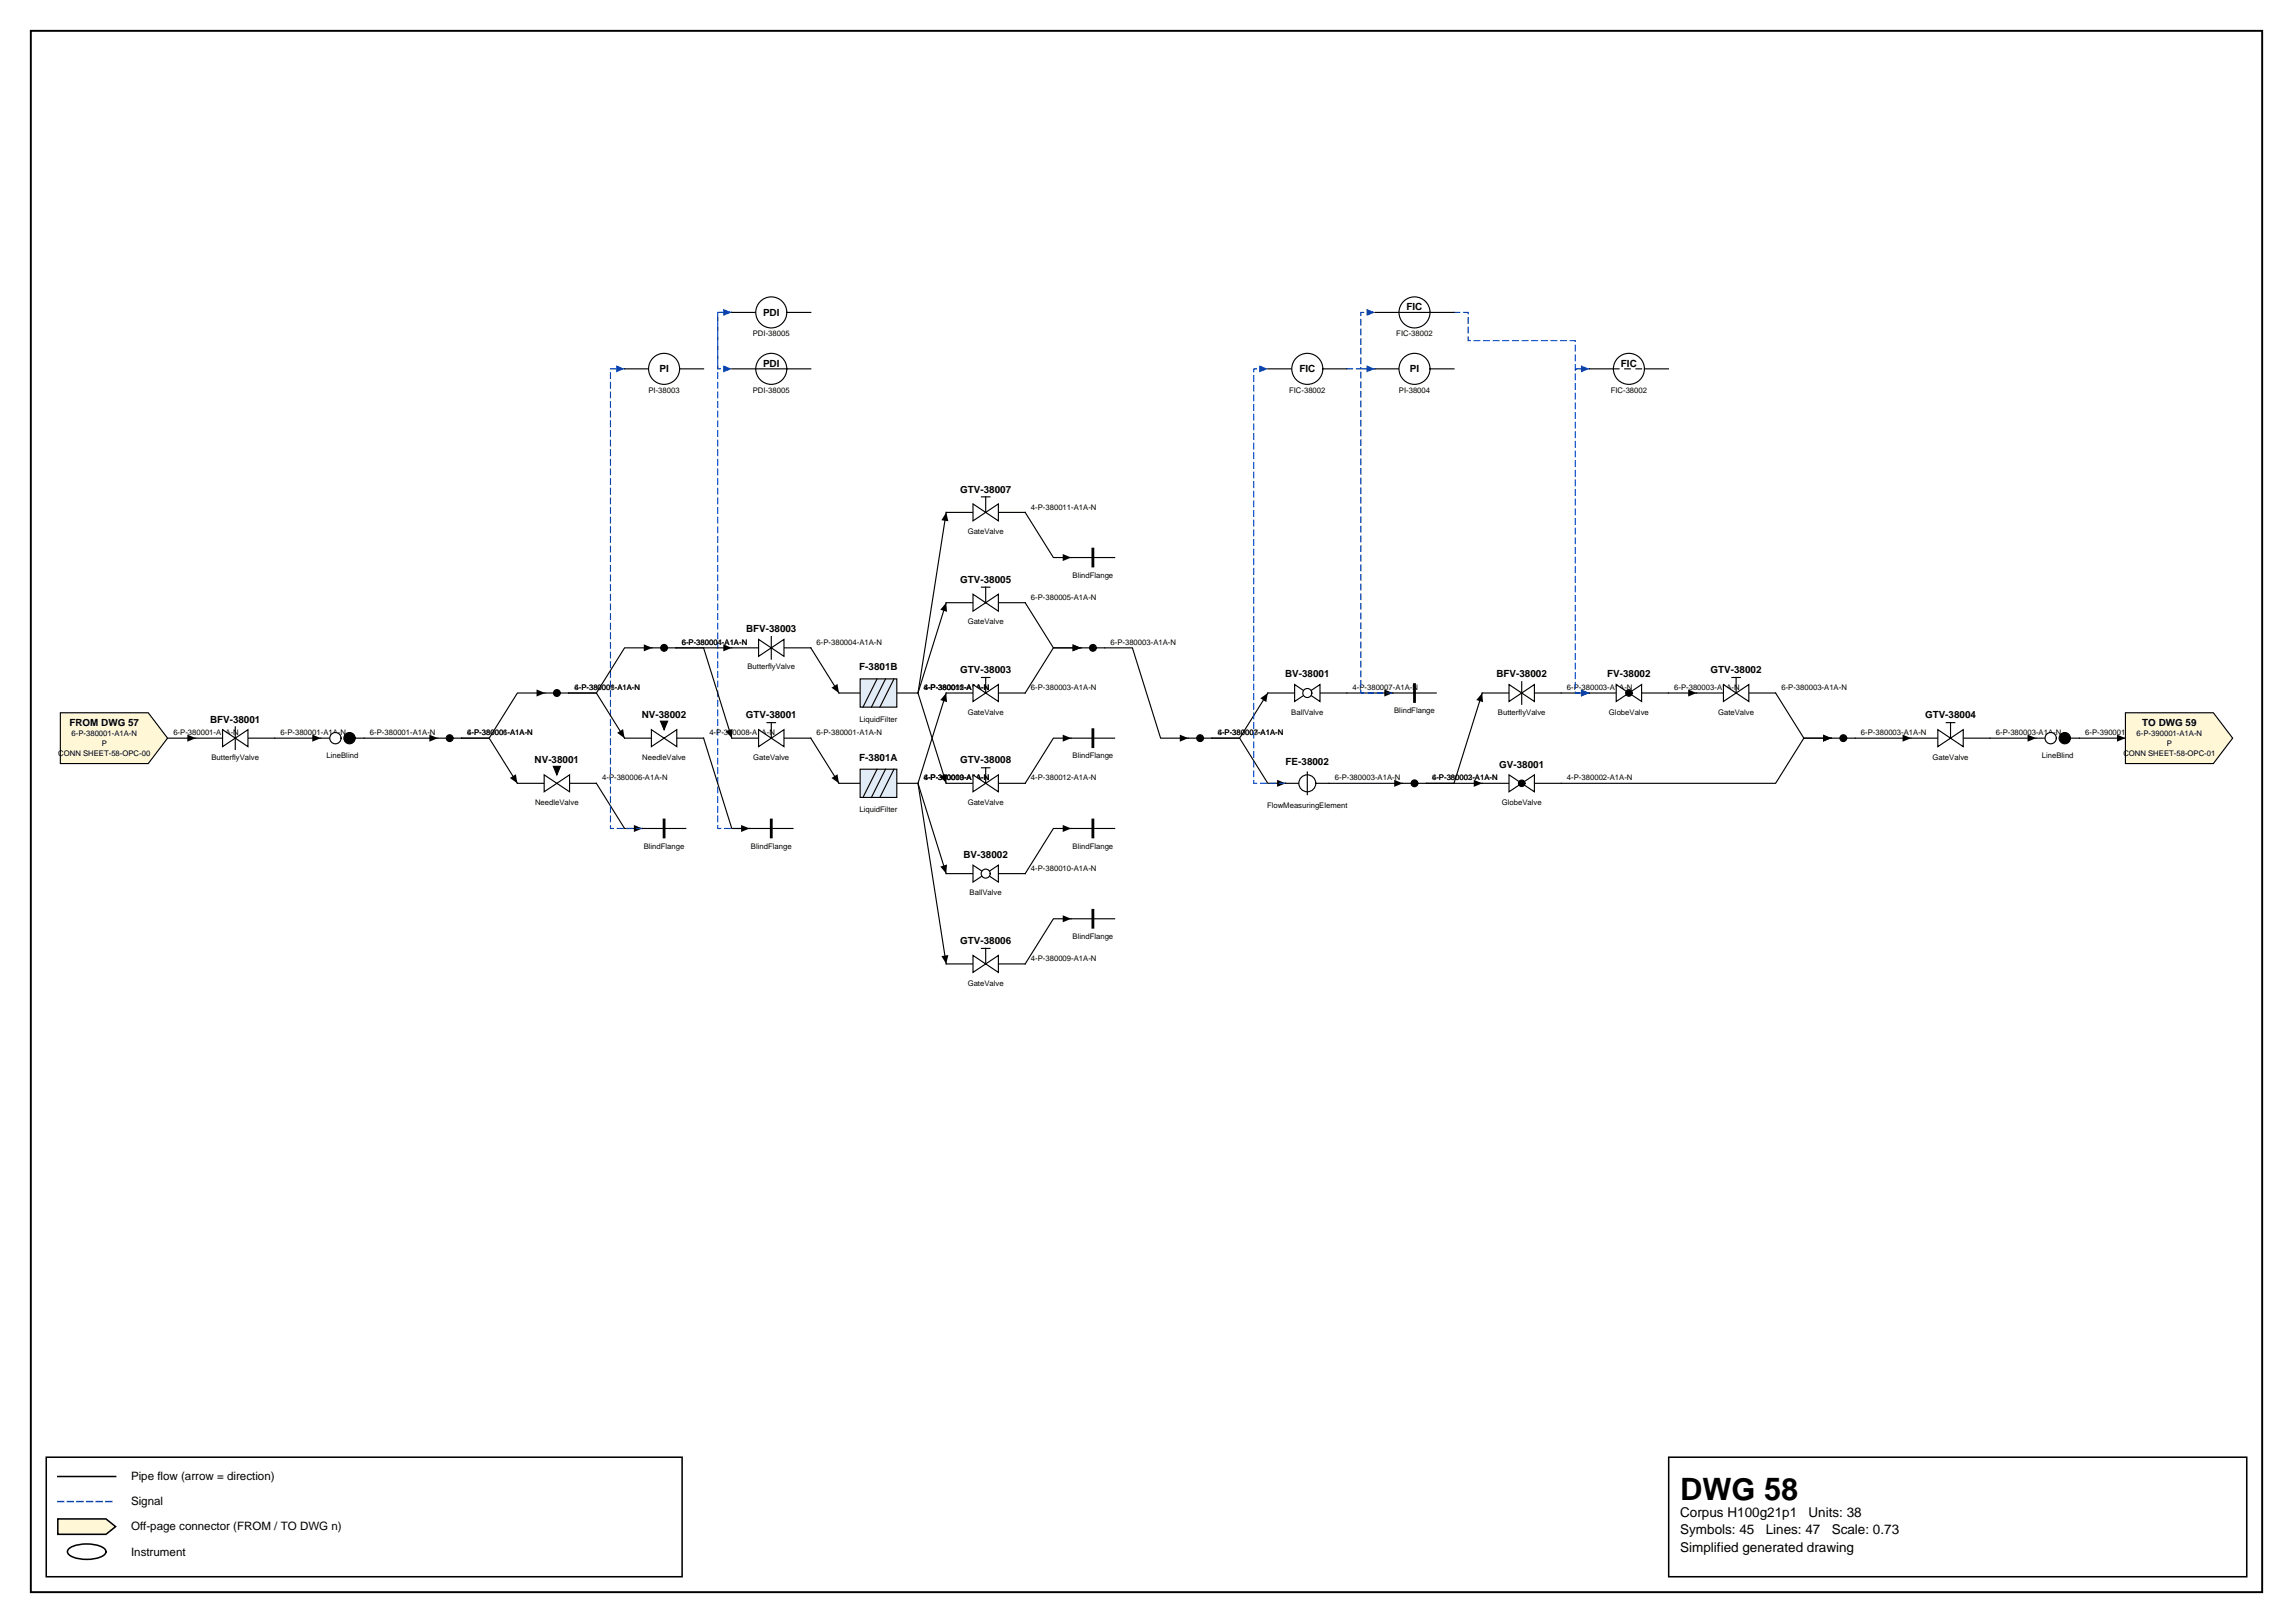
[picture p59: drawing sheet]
<svg xmlns="http://www.w3.org/2000/svg" width="420mm" height="297mm" viewBox="0 0 420 297" stroke-linecap="round" stroke-linejoin="round" font-family="sans-serif">
<defs><g id="words">
<text font-size="5.6" x="307.6" y="274.5">DWG 58</text>
<g font-size="2.5">
<text x="307.6" y="277.6">Corpus H100g21p1</text>
<text x="307.6" y="280.8">Symbols: 45</text>
<text x="323.3" y="280.8">Lines: 47</text>
<text x="331.1" y="277.6">Units: 38</text>
<text x="335.3" y="280.8">Scale: 0.73</text>
<text x="307.6" y="284">Simplified generated drawing</text>
</g>
<g font-size="2.1">
<text x="24" y="270.9">Pipe flow (arrow = direction)</text>
<text x="24" y="275.5">Signal</text>
<text x="24" y="280.1">Off-page connector (FROM / TO DWG n)</text>
<text x="24" y="284.7">Instrument</text>
</g>
<g font-size="1.8">
<text x="139.7" y="57.8">PDI</text>
<text x="257.5" y="56.8">FIC</text>
<text x="120.7" y="68.1">PI</text>
<text x="139.7" y="67.1">PDI</text>
<text x="237.9" y="68.1">FIC</text>
<text x="258.1" y="68.1">PI</text>
<text x="296.8" y="67.1">FIC</text>
<text x="175.8" y="90.1">GTV-38007</text>
<text x="175.8" y="106.7">GTV-38005</text>
<text x="136.6" y="115.7">BFV-38003</text>
<text x="157.3" y="122.7">F-3801B</text>
<text x="175.8" y="123.2">GTV-38003</text>
<text x="235.3" y="124">BV-38001</text>
<text x="274" y="124">BFV-38002</text>
<text x="294.3" y="124">FV-38002</text>
<text x="313.2" y="123.2">GTV-38002</text>
<text x="117.5" y="131.5">NV-38002</text>
<text x="136.5" y="131.5">GTV-38001</text>
<text x="352.4" y="131.5">GTV-38004</text>
<text x="12.7" y="132.9">FROM DWG 57</text>
<text x="38.4" y="132.2">BFV-38001</text>
<text x="392.2" y="132.9">TO DWG 59</text>
<text x="97.9" y="139.7">NV-38001</text>
<text x="157.3" y="139.2">F-3801A</text>
<text x="175.8" y="139.7">GTV-38008</text>
<text x="235.4" y="140">FE-38002</text>
<text x="274.5" y="140.5">GV-38001</text>
<text x="176.4" y="157">BV-38002</text>
<text x="175.8" y="172.8">GTV-38006</text>
</g>
<g font-size="1.4">
<text x="137.8" y="61.5">PDI-38005</text>
<text x="255.6" y="61.5">FIC-38002</text>
<text x="118.7" y="71.9">PI-38003</text>
<text x="137.8" y="71.9">PDI-38005</text>
<text x="236" y="71.9">FIC-38002</text>
<text x="256.1" y="71.9">PI-38004</text>
<text x="294.9" y="71.9">FIC-38002</text>
<text x="188.8" y="93.2">4-P-380011-A1A-N</text>
<text x="177.2" y="97.7">GateValve</text>
<text x="196.4" y="105.7">BlindFlange</text>
<text x="188.8" y="109.8">6-P-380005-A1A-N</text>
<text x="124.8" y="118">6-P-380001-A1A-N</text>
<text x="124.8" y="118">6-P-380004-A1A-N</text>
<text x="149.5" y="118">6-P-380004-A1A-N</text>
<text x="177.2" y="114.3">GateValve</text>
<text x="203.3" y="118">6-P-380003-A1A-N</text>
<text x="136.9" y="122.5">ButterflyValve</text>
<text x="105.2" y="126.3">6-P-380001-A1A-N</text>
<text x="105.2" y="126.3">4-P-380008-A1A-N</text>
<text x="169.1" y="126.3">4-P-380011-A1A-N</text>
<text x="169.1" y="126.3">6-P-380005-A1A-N</text>
<text x="169.1" y="126.3">4-P-380012-A1A-N</text>
<text x="177.2" y="130.8">GateValve</text>
<text x="188.8" y="126.3">6-P-380003-A1A-N</text>
<text x="236.4" y="130.8">BallValve</text>
<text x="247.6" y="126.3">4-P-380007-A1A-N</text>
<text x="255.2" y="130.5">BlindFlange</text>
<text x="274.2" y="130.8">ButterflyValve</text>
<text x="286.9" y="126.3">6-P-380003-A1A-N</text>
<text x="294.6" y="130.8">GlobeValve</text>
<text x="306.5" y="126.3">6-P-380003-A1A-N</text>
<text x="314.6" y="130.8">GateValve</text>
<text x="326.1" y="126.3">6-P-380003-A1A-N</text>
<text x="13.1" y="134.7">6-P-380001-A1A-N</text>
<text x="18.6" y="136.5">P</text>
<text x="31.7" y="134.6">6-P-380001-A1A-N</text>
<text x="51.4" y="134.6">6-P-380001-A1A-N</text>
<text x="67.7" y="134.6">6-P-380001-A1A-N</text>
<text x="85.6" y="134.6">4-P-380006-A1A-N</text>
<text x="85.6" y="134.6">6-P-380001-A1A-N</text>
<text x="129.9" y="134.6">4-P-380008-A1A-N</text>
<text x="149.5" y="134.6">6-P-380001-A1A-N</text>
<text x="157.4" y="132.1">LiquidFilter</text>
<text x="222.9" y="134.6">4-P-380007-A1A-N</text>
<text x="222.9" y="134.6">6-P-380003-A1A-N</text>
<text x="340.7" y="134.6">6-P-380003-A1A-N</text>
<text x="365.4" y="134.6">6-P-380003-A1A-N</text>
<text x="381.8" y="134.6">6-P-390001-A1A-N</text>
<text x="391.2" y="134.7">6-P-390001-A1A-N</text>
<text x="396.7" y="136.5">P</text>
<text x="10.7" y="138.4">CONN SHEET-58-OPC-00</text>
<text x="38.7" y="139">ButterflyValve</text>
<text x="59.8" y="138.8">LineBlind</text>
<text x="110.2" y="142.8">4-P-380006-A1A-N</text>
<text x="117.6" y="139">NeedleValve</text>
<text x="137.9" y="139">GateValve</text>
<text x="169.1" y="142.8">4-P-380010-A1A-N</text>
<text x="169.1" y="142.8">6-P-380003-A1A-N</text>
<text x="169.1" y="142.8">4-P-380009-A1A-N</text>
<text x="188.8" y="142.8">4-P-380012-A1A-N</text>
<text x="196.4" y="138.8">BlindFlange</text>
<text x="244.4" y="142.8">6-P-380003-A1A-N</text>
<text x="262.2" y="142.8">6-P-380003-A1A-N</text>
<text x="262.2" y="142.8">4-P-380002-A1A-N</text>
<text x="286.9" y="142.8">4-P-380002-A1A-N</text>
<text x="353.8" y="139">GateValve</text>
<text x="373.8" y="138.8">LineBlind</text>
<text x="388.7" y="138.4">CONN SHEET-58-OPC-01</text>
<text x="98" y="147.3">NeedleValve</text>
<text x="157.4" y="148.6">LiquidFilter</text>
<text x="177.2" y="147.3">GateValve</text>
<text x="232" y="147.8">FlowMeasuringElement</text>
<text x="275" y="147.3">GlobeValve</text>
<text x="117.9" y="155.3">BlindFlange</text>
<text x="137.5" y="155.3">BlindFlange</text>
<text x="196.4" y="155.3">BlindFlange</text>
<text x="188.8" y="159.4">4-P-380010-A1A-N</text>
<text x="177.5" y="163.8">BallValve</text>
<text x="196.4" y="171.8">BlindFlange</text>
<text x="188.8" y="175.9">4-P-380009-A1A-N</text>
<text x="177.2" y="180.4">GateValve</text>
</g>
</g></defs>
<path d="M5.6 5.6h408.6v285.8h-408.6z" fill="none" stroke="#000" stroke-width=".35"/>
<path d="M8.5 266.7h116.4v21.9h-116.4zM10.6 270.2h10.6M305.5 266.7h105.8v21.9h-105.8z" fill="none" stroke="#000" stroke-width=".28"/>
<path d="M10.6 274.8h10.6" fill="none" stroke="#0046c8" stroke-width=".28" stroke-dasharray="1.1 .7"/>
<path d="M10.6 278h8.8l1.8 1.4-1.8 1.4h-8.8z" fill="#fff7d6" stroke="#000" stroke-width=".28"/>
<path d="M12.7 283.4a6.7 6.7 0 0 1 6.3 0 .72 .72 0 0 1 0 1.2 6.7 6.7 0 0 1-6.3 0 .72 .72 0 0 1 0-1.2z" fill="none" stroke="#000" stroke-width=".28"/>
<path d="M271.4 126.8l-5.2 16.6h-5.1h10.3M285.8 126.8h5.2" fill="none" stroke="#000" stroke-width=".21"/>
<path d="M271.4 126.8l.1 1.7-1.2-.4zM289.4 126.2l1.6 .6-1.6 .7zM269.8 142.7l1.6 .7-1.6 .6z" fill="#000"/>
<path d="M134 57.2h-2.6v10.3h2.6" fill="none" stroke="#0046c8" stroke-width=".21" stroke-dasharray="1.1 .7"/>
<path d="M132.4 66.9l1.6 .6-1.6 .7z" fill="#0046c8"/>
<path d="M173.2 93.8l-5.1 33M187.7 93.8l5.2 8.2h3.2M173.2 110.3l-5.1 16.5M168.1 126.8l5.1 16.6M173.2 126.8l-5.1 16.6M168.1 143.4l5.1 16.5M168.1 143.4l5.1 33" fill="none" stroke="#000" stroke-width=".21"/>
<path d="M173.2 93.8l.4 1.6-1.2-.2zM173.2 110.3l.2 1.7-1.2-.4zM194.6 101.4l1.5 .6-1.5 .7zM173.2 126.8l.2 1.7-1.2-.4zM172.2 142.1l1.2-.4-.2 1.7zM172.2 158.6l1.2-.4-.2 1.7zM172.4 175l1.2-.2-.4 1.6z" fill="#000"/>
<path d="M246.6 67.5h2.6v-10.3h2.5" fill="none" stroke="#0046c8" stroke-width=".21" stroke-dasharray="1.1 .7"/>
<path d="M250.2 56.5l1.5 .7-1.5 .6z" fill="#0046c8"/>
<path d="M187.7 110.3l5.2 8.3h5M99.8 126.8h-5.1l-5.1 8.3h-5.1h5.1l5.1 8.3M148.4 135.1l5.2 8.3M246.6 126.8h8.4M305.5 126.8h5.1M380.7 135.1h8.4" fill="none" stroke="#000" stroke-width=".21"/>
<path d="M196.4 117.9l1.5 .7-1.5 .6zM98.2 126.2l1.6 .6-1.6 .7zM253.4 126.2l1.6 .6-1.6 .7zM309.1 126.2l1.5 .6-1.5 .7zM387.6 134.5l1.5 .6-1.5 .6zM93.4 142.4l1-.7 .3 1.7zM152.2 142.4l1.1-.7 .3 1.7z" fill="#000"/>
<path d="M137.2 151.6h-5.8v-94.4h2.6" fill="none" stroke="#0046c8" stroke-width=".21" stroke-dasharray="1.1 .7"/>
<path d="M132.4 56.5l1.6 .7-1.6 .6z" fill="#0046c8"/>
<path d="M134 118.6h-10.2h5l5.2 16.5M232.1 126.8l-5.2 8.3h-5h5l5.2 8.3h3.3M364.3 135.1h8.5" fill="none" stroke="#000" stroke-width=".21"/>
<path d="M132.4 117.9l1.6 .7-1.6 .6zM132.9 133.8l1.2-.4-.1 1.7zM230.7 127.8l1.4-1-.3 1.7zM371.2 134.5l1.6 .6-1.6 .6zM233.8 142.7l1.6 .7-1.6 .6z" fill="#000"/>
<path d="M291 67.5h-2.6v59.3h2.6" fill="none" stroke="#0046c8" stroke-width=".21" stroke-dasharray="1.1 .7"/>
<path d="M289.4 126.2l1.6 .6-1.6 .7z" fill="#0046c8"/>
<path d="M148.4 118.6l5.2 8.2M66.7 135.1h13.5M128.8 135.1l5.2 16.5h3.2M325.1 126.8l5.1 8.3h5.1M109.2 143.4l5.1 8.2h3.3" fill="none" stroke="#000" stroke-width=".21"/>
<path d="M78.6 134.5l1.6 .6-1.6 .6zM152.2 125.9l1.1-.7 .3 1.6zM333.8 134.5l1.5 .6-1.5 .6zM116.1 151l1.5 .6-1.5 .7zM135.7 151l1.5 .6-1.5 .7z" fill="#000"/>
<path d="M255 126.8h-5.8v-59.3h2.5" fill="none" stroke="#0046c8" stroke-width=".21" stroke-dasharray="1.1 .7"/>
<path d="M250.2 66.9l1.5 .6-1.5 .7z" fill="#0046c8"/>
<path d="M202.3 118.6h5l5.2 16.5h5M30.7 135.1h5.1M50.3 135.1h8.4M196.1 135.1h-3.2l-5.2 8.3M339.6 135.1h10.3M196.1 151.6h-3.2l-5.2 8.3" fill="none" stroke="#000" stroke-width=".21"/>
<path d="M34.3 134.5l1.5 .6-1.5 .6zM57.2 134.5l1.5 .6-1.5 .6zM194.6 134.5l1.5 .6-1.5 .6zM216 134.5l1.5 .6-1.5 .6zM348.3 134.5l1.6 .6-1.6 .6zM194.6 151l1.5 .6-1.5 .7z" fill="#000"/>
<path d="M117.6 151.6h-5.8v-84.1h2.5" fill="none" stroke="#0046c8" stroke-width=".21" stroke-dasharray="1.1 .7"/>
<path d="M112.8 66.9l1.5 .6-1.5 .7z" fill="#0046c8"/>
<path d="M197.9 118.6h-5l-5.2 8.2M335.3 135.1h-5.1l-5.1 8.3h-39.3M196.1 168.2h-3.2l-5.2 8.2" fill="none" stroke="#000" stroke-width=".21"/>
<path d="M196.4 117.9l1.5 .7-1.5 .6zM333.8 134.5l1.5 .6-1.5 .6zM194.6 167.5l1.5 .7-1.5 .6z" fill="#000"/>
<path d="M266.2 57.2h2.6v5.1h19.6v5.2h2.6" fill="none" stroke="#0046c8" stroke-width=".21" stroke-dasharray="1.1 .7"/>
<path d="M289.4 66.9l1.6 .6-1.6 .7z" fill="#0046c8"/>
<path d="M119.4 118.6h-5.1l-5.1 8.2h-5.1h5.1l5.1 8.3M243.3 143.4h13.5" fill="none" stroke="#000" stroke-width=".21"/>
<path d="M117.9 117.9l1.5 .7-1.5 .6zM113 134.1l1.1-.7 .2 1.7zM255.3 142.7l1.5 .7-1.5 .6z" fill="#000"/>
<path d="M235.4 143.4h-5.9v-75.9h2.6" fill="none" stroke="#0046c8" stroke-width=".21" stroke-dasharray="1.1 .7"/>
<path d="M230.6 66.9l1.5 .6-1.5 .7z" fill="#0046c8"/>
<path d="M271.4 126.8h4.9M280.9 126.8h4.9M256.8 143.4h4.3" fill="none" stroke="#000" stroke-width=".21"/>
<circle cx="259" cy="143.4" r=".62" fill="#000" stroke="#000" stroke-width=".21"/>
<path d="M276.3 125.3l4.6 3.1v-3.1l-4.6 3.1z" fill="#fff" stroke="#000" stroke-width=".21"/>
<path d="M134 67.5h4.4M144 67.5h4.4M278.6 124.8v4.1" fill="none" stroke="#000" stroke-width=".21"/>
<circle cx="141.2" cy="67.5" r="2.84" fill="#fff" stroke="#000" stroke-width=".21"/>
<path d="M114.3 67.5h4.4M124.4 67.5h4.4M138.4 67.5h5.6M196.1 168.2h8" fill="none" stroke="#000" stroke-width=".21"/>
<path d="M200.1 166.6v3.1" fill="none" stroke="#000" stroke-width=".52"/>
<circle cx="121.6" cy="67.5" r="2.84" fill="#fff" stroke="#000" stroke-width=".21"/>
<path d="M134 57.2h4.4M144 57.2h4.4" fill="none" stroke="#000" stroke-width=".21"/>
<circle cx="141.2" cy="57.2" r="2.84" fill="#fff" stroke="#000" stroke-width=".21"/>
<path d="M153.6 126.8h3.9M164.2 126.8h3.9" fill="none" stroke="#000" stroke-width=".21"/>
<path d="M157.5 124.3h6.7v5.1h-6.7z" fill="#e2ecf7" stroke="#000" stroke-width=".21"/>
<path d="M173.2 93.8h4.9M182.8 93.8h4.9M160.6 124.3l-2.6 5.1M162.1 124.3l-2.6 5.1M163.7 124.3l-2.6 5.1" fill="none" stroke="#000" stroke-width=".21"/>
<path d="M178.1 92.2l4.7 3.1v-3.1l-4.7 3.1z" fill="#fff" stroke="#000" stroke-width=".21"/>
<path d="M179.7 90.9h1.5M180.5 90.9v2.9M153.6 143.4h3.9M164.2 143.4h3.9" fill="none" stroke="#000" stroke-width=".21"/>
<path d="M157.5 140.8h6.7v5.1h-6.7z" fill="#e2ecf7" stroke="#000" stroke-width=".21"/>
<path d="M232.1 67.5h4.4M242.2 67.5h4.4M160.6 140.8l-2.6 5.1M162.1 140.8l-2.6 5.1M163.7 140.8l-2.6 5.1" fill="none" stroke="#000" stroke-width=".21"/>
<circle cx="239.3" cy="67.5" r="2.84" fill="#fff" stroke="#000" stroke-width=".21"/>
<path d="M173.2 110.3h4.9M182.8 110.3h4.9" fill="none" stroke="#000" stroke-width=".21"/>
<path d="M178.1 108.8l4.7 3.1v-3.1l-4.7 3.1z" fill="#fff" stroke="#000" stroke-width=".21"/>
<path d="M179.7 107.5h1.5M180.5 107.5v2.8M291 126.8h4.9M300.5 126.8h5" fill="none" stroke="#000" stroke-width=".21"/>
<path d="M295.9 125.3l4.6 3.1v-3.1l-4.6 3.1z" fill="#fff" stroke="#000" stroke-width=".21"/>
<g fill="#000" stroke="#000" stroke-width=".21">
<circle cx="82.3" cy="135.1" r=".62"/>
<circle cx="298.2" cy="126.8" r=".59"/>
</g>
<path d="M80.2 135.1h4.3M372.8 135.1h1.6M379.1 135.1h1.6" fill="none" stroke="#000" stroke-width=".21"/>
<circle cx="375.4" cy="135.1" r="1.03" fill="#fff" stroke="#000" stroke-width=".21"/>
<circle cx="378" cy="135.1" r="1.03" fill="#000" stroke="#000" stroke-width=".21"/>
<path d="M134 135.1h4.9M143.5 135.1h4.9" fill="none" stroke="#000" stroke-width=".21"/>
<path d="M138.9 133.5l4.6 3.1v-3.1l-4.6 3.1z" fill="#fff" stroke="#000" stroke-width=".21"/>
<path d="M140.4 132.3h1.6M141.2 132.3v2.8M232.1 126.8h4.9M241.7 126.8h4.9" fill="none" stroke="#000" stroke-width=".21"/>
<g fill="#fff" stroke="#000" stroke-width=".21">
<path d="M237 125.3l4.7 3.1v-3.1l-4.7 3.1z"/>
<circle cx="239.3" cy="126.8" r=".83"/>
</g>
<path d="M349.9 135.1h4.9M359.4 135.1h4.9M137.2 151.6h8" fill="none" stroke="#000" stroke-width=".21"/>
<path d="M141.2 150.1v3.1" fill="none" stroke="#000" stroke-width=".52"/>
<path d="M354.8 133.5l4.6 3.1v-3.1l-4.6 3.1z" fill="#fff" stroke="#000" stroke-width=".21"/>
<path d="M291 67.5h4.4M301.1 67.5h4.4M119.4 118.6h4.4M217.5 135.1h4.4M356.3 132.3h1.6M357.1 132.3v2.8M196.1 151.6h8" fill="none" stroke="#000" stroke-width=".21"/>
<path d="M200.1 150.1v3.1" fill="none" stroke="#000" stroke-width=".52"/>
<g fill="#000" stroke="#000" stroke-width=".21">
<circle cx="121.6" cy="118.6" r=".62"/>
<circle cx="219.7" cy="135.1" r=".62"/>
</g>
<circle cx="298.2" cy="67.5" r="2.84" fill="#fff" stroke="#000" stroke-width=".21"/>
<path d="M295.4 67.5h1M297.5 67.5h1M299.5 67.5h1M196.1 102h8M114.3 135.1h5M123.9 135.1h4.9" fill="none" stroke="#000" stroke-width=".21"/>
<path d="M200.1 100.5v3.1" fill="none" stroke="#000" stroke-width=".52"/>
<path d="M119.3 133.5l4.6 3.1v-3.1l-4.6 3.1z" fill="#fff" stroke="#000" stroke-width=".21"/>
<path d="M120.9 132h1.3l-.6 1.5z" fill="#000" stroke="#000" stroke-width=".21"/>
<path d="M58.7 135.1h1.7M65 135.1h1.7" fill="none" stroke="#000" stroke-width=".21"/>
<circle cx="61.4" cy="135.1" r="1.03" fill="#fff" stroke="#000" stroke-width=".21"/>
<circle cx="64" cy="135.1" r="1.03" fill="#000" stroke="#000" stroke-width=".21"/>
<path d="M94.7 143.4h4.9M104.3 143.4h4.9" fill="none" stroke="#000" stroke-width=".21"/>
<path d="M99.6 141.8l4.7 3.1v-3.1l-4.7 3.1z" fill="#fff" stroke="#000" stroke-width=".21"/>
<path d="M101.3 140.3h1.3l-.6 1.5z" fill="#000" stroke="#000" stroke-width=".21"/>
<path d="M134 118.6h4.9M143.5 118.6h4.9" fill="none" stroke="#000" stroke-width=".21"/>
<path d="M138.9 117l4.6 3.1v-3.1l-4.6 3.1z" fill="#fff" stroke="#000" stroke-width=".21"/>
<path d="M141.2 116.5v4.1M310.6 126.8h4.9M320.2 126.8h4.9" fill="none" stroke="#000" stroke-width=".21"/>
<path d="M315.5 125.3l4.7 3.1v-3.1l-4.7 3.1z" fill="#fff" stroke="#000" stroke-width=".21"/>
<path d="M255 126.8h7.9M317.1 124h1.5M317.9 124v2.8" fill="none" stroke="#000" stroke-width=".21"/>
<path d="M259 125.3v3.1" fill="none" stroke="#000" stroke-width=".52"/>
<path d="M11 130.5h16.1l3.6 4.6-3.6 4.6h-16.1z" fill="#fff7d6" stroke="#000" stroke-width=".21"/>
<path d="M173.2 143.4h4.9M182.8 143.4h4.9" fill="none" stroke="#000" stroke-width=".21"/>
<path d="M178.1 141.8l4.7 3.1v-3.1l-4.7 3.1z" fill="#fff" stroke="#000" stroke-width=".21"/>
<path d="M179.7 140.5h1.5M180.5 140.5v2.9" fill="none" stroke="#000" stroke-width=".21"/>
<path d="M389.1 130.5h16.1l3.6 4.6-3.6 4.6h-16.1z" fill="#fff7d6" stroke="#000" stroke-width=".21"/>
<path d="M197.9 118.6h4.4M35.8 135.1h4.9M45.4 135.1h4.9M335.3 135.1h4.3" fill="none" stroke="#000" stroke-width=".21"/>
<g fill="#000" stroke="#000" stroke-width=".21">
<circle cx="200.1" cy="118.6" r=".62"/>
<circle cx="337.5" cy="135.1" r=".62"/>
</g>
<path d="M40.7 133.5l4.7 3.1v-3.1l-4.7 3.1z" fill="#fff" stroke="#000" stroke-width=".21"/>
<path d="M43.1 133v4.2M173.2 159.9h4.9M182.8 159.9h4.9" fill="none" stroke="#000" stroke-width=".21"/>
<g fill="#fff" stroke="#000" stroke-width=".21">
<path d="M178.1 158.3l4.7 3.1v-3.1l-4.7 3.1z"/>
<circle cx="180.5" cy="159.9" r=".83"/>
</g>
<path d="M251.7 67.5h4.4M261.8 67.5h4.4M117.6 151.6h8" fill="none" stroke="#000" stroke-width=".21"/>
<path d="M121.6 150.1v3.1" fill="none" stroke="#000" stroke-width=".52"/>
<circle cx="259" cy="67.5" r="2.84" fill="#fff" stroke="#000" stroke-width=".21"/>
<path d="M173.2 126.8h4.9M182.8 126.8h4.9" fill="none" stroke="#000" stroke-width=".21"/>
<path d="M178.1 125.3l4.7 3.1v-3.1l-4.7 3.1z" fill="#fff" stroke="#000" stroke-width=".21"/>
<path d="M179.7 124h1.5M180.5 124v2.8M173.2 176.4h4.9M182.8 176.4h4.9" fill="none" stroke="#000" stroke-width=".21"/>
<path d="M178.1 174.9l4.7 3.1v-3.1l-4.7 3.1z" fill="#fff" stroke="#000" stroke-width=".21"/>
<path d="M271.4 143.4h4.9M280.9 143.4h4.9M179.7 173.6h1.5M180.5 173.6v2.8" fill="none" stroke="#000" stroke-width=".21"/>
<path d="M276.3 141.8l4.6 3.1v-3.1l-4.6 3.1z" fill="#fff" stroke="#000" stroke-width=".21"/>
<circle cx="278.6" cy="143.4" r=".59" fill="#000" stroke="#000" stroke-width=".21"/>
<path d="M251.7 57.2h4.4M261.8 57.2h4.4" fill="none" stroke="#000" stroke-width=".21"/>
<circle cx="259" cy="57.2" r="2.84" fill="#fff" stroke="#000" stroke-width=".21"/>
<path d="M256.1 57.2h5.7M99.8 126.8h4.3M196.1 135.1h8M235.4 143.4h2.4M240.9 143.4h2.4" fill="none" stroke="#000" stroke-width=".21"/>
<circle cx="102" cy="126.8" r=".62" fill="#000" stroke="#000" stroke-width=".21"/>
<path d="M200.1 133.5v3.1" fill="none" stroke="#000" stroke-width=".52"/>
<circle cx="239.3" cy="143.4" r="1.55" fill="#fff" stroke="#000" stroke-width=".21"/>
<path d="M239.3 141.3v4.1" fill="none" stroke="#000" stroke-width=".21"/>
<use href="#words"/>
</svg>
